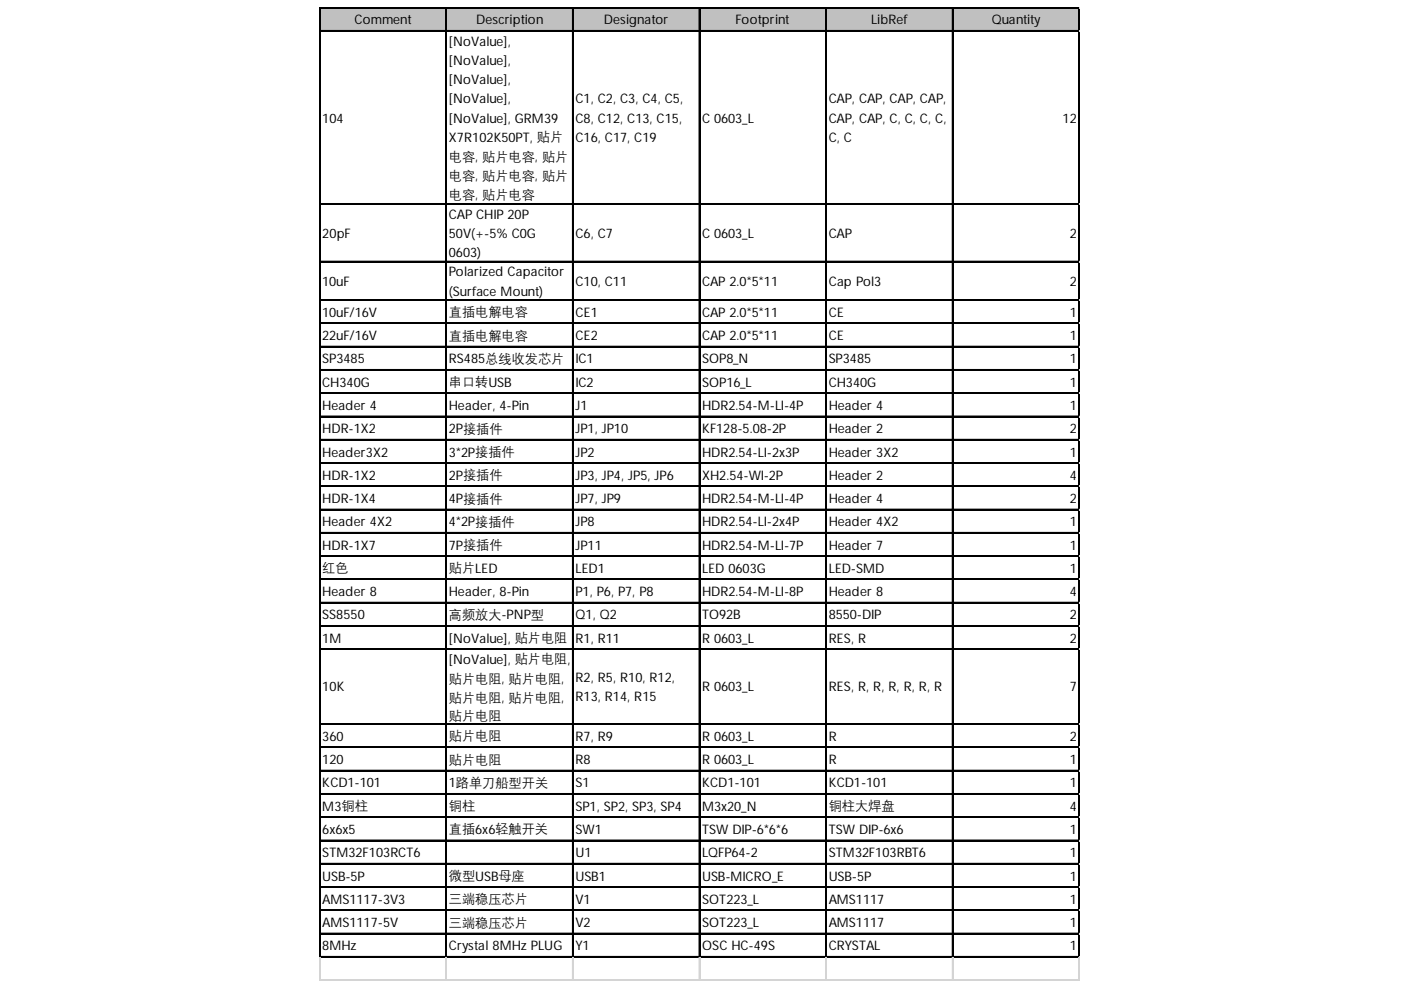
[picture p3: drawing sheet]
<svg xmlns="http://www.w3.org/2000/svg" width="297mm" height="210mm" viewBox="0 0 297 210" stroke-linecap="round" stroke-linejoin="round" font-family="sans-serif">
<defs><g id="words">
<g font-size="2.8">
<text x="75.2" y="5.2">Comment</text>
<text x="101" y="5.2">Description</text>
<text x="128" y="5.2">Designator</text>
<text x="155.9" y="5.2">Footprint</text>
<text x="184.7" y="5.2">LibRef</text>
<text x="210.3" y="5.2">Quantity</text>
<text x="95.2" y="9.7">[NoValue],</text>
<text x="95.2" y="13.8">[NoValue],</text>
<text x="95.2" y="17.8">[NoValue],</text>
<text x="95.2" y="21.9">[NoValue],</text>
<text x="122" y="21.9">C1, C2, C3, C4, C5,</text>
<text x="175.7" y="21.9">CAP, CAP, CAP, CAP,</text>
<text x="68.3" y="26">104</text>
<text x="95.2" y="26">[NoValue], GRM39</text>
<text x="122" y="26">C8, C12, C13, C15,</text>
<text x="148.9" y="26">C 0603_L</text>
<text x="175.7" y="26">CAP, CAP, C, C, C, C,</text>
<text x="225.3" y="26">12</text>
<text x="95.2" y="30.1">X7R102K50PT, 贴片</text>
<text x="95.2" y="34">电容, 贴片电容, 贴片</text>
<text x="122" y="30.1">C16, C17, C19</text>
<text x="175.7" y="30.1">C, C</text>
<text x="95.2" y="38.1">电容, 贴片电容, 贴片</text>
<text x="95.2" y="42.2">电容, 贴片电容</text>
<text x="95.2" y="46.4">CAP CHIP 20P</text>
<text x="68.3" y="50.4">20pF</text>
<text x="95.2" y="50.4">50V(+-5% C0G</text>
<text x="122" y="50.4">C6, C7</text>
<text x="148.9" y="50.4">C 0603_L</text>
<text x="175.7" y="50.4">CAP</text>
<text x="226.8" y="50.4">2</text>
<text x="95.2" y="54.5">0603)</text>
<text x="95.2" y="58.6">Polarized Capacitor</text>
<text x="68.3" y="60.5">10uF</text>
<text x="95.2" y="62.7">(Surface Mount)</text>
<text x="122" y="60.5">C10, C11</text>
<text x="148.9" y="60.5">CAP 2.0*5*11</text>
<text x="175.7" y="60.5">Cap Pol3</text>
<text x="226.8" y="60.5">2</text>
<text x="68.3" y="67.2">10uF/16V</text>
<text x="95.2" y="67.1">直插电解电容</text>
<text x="122" y="67.2">CE1</text>
<text x="148.9" y="67.2">CAP 2.0*5*11</text>
<text x="175.7" y="67.2">CE</text>
<text x="226.8" y="67.2">1</text>
<text x="68.3" y="72.1">22uF/16V</text>
<text x="68.3" y="77.1">SP3485</text>
<text x="95.2" y="72">直插电解电容</text>
<text x="95.2" y="77.1">RS485总线收发芯片</text>
<text x="122" y="72.1">CE2</text>
<text x="122" y="77.1">IC1</text>
<text x="148.9" y="72.1">CAP 2.0*5*11</text>
<text x="148.9" y="77.1">SOP8_N</text>
<text x="175.7" y="72.1">CE</text>
<text x="175.7" y="77.1">SP3485</text>
<text x="226.8" y="72.1">1</text>
<text x="226.8" y="77.1">1</text>
<text x="68.3" y="82">CH340G</text>
<text x="95.2" y="81.9">串口转USB</text>
<text x="122" y="82">IC2</text>
<text x="148.9" y="82">SOP16_L</text>
<text x="175.7" y="82">CH340G</text>
<text x="226.8" y="82">1</text>
<text x="68.3" y="86.9">Header 4</text>
<text x="95.2" y="86.9">Header, 4-Pin</text>
<text x="122" y="86.9">J1</text>
<text x="148.9" y="86.9">HDR2.54-M-LI-4P</text>
<text x="175.7" y="86.9">Header 4</text>
<text x="226.8" y="86.9">1</text>
<text x="68.3" y="91.9">HDR-1X2</text>
<text x="95.2" y="91.9">2P接插件</text>
<text x="122" y="91.9">JP1, JP10</text>
<text x="148.9" y="91.9">KF128-5.08-2P</text>
<text x="175.7" y="91.9">Header 2</text>
<text x="226.8" y="91.9">2</text>
<text x="68.3" y="96.8">Header3X2</text>
<text x="68.3" y="101.7">HDR-1X2</text>
<text x="95.2" y="96.8">3*2P接插件</text>
<text x="95.2" y="101.7">2P接插件</text>
<text x="122" y="96.8">JP2</text>
<text x="122" y="101.7">JP3, JP4, JP5, JP6</text>
<text x="148.9" y="96.8">HDR2.54-LI-2x3P</text>
<text x="148.9" y="101.7">XH2.54-WI-2P</text>
<text x="175.7" y="96.8">Header 3X2</text>
<text x="175.7" y="101.7">Header 2</text>
<text x="226.8" y="96.8">1</text>
<text x="226.8" y="101.7">4</text>
<text x="68.3" y="106.7">HDR-1X4</text>
<text x="95.2" y="106.7">4P接插件</text>
<text x="122" y="106.7">JP7, JP9</text>
<text x="148.9" y="106.7">HDR2.54-M-LI-4P</text>
<text x="175.7" y="106.7">Header 4</text>
<text x="226.8" y="106.7">2</text>
<text x="68.3" y="111.6">Header 4X2</text>
<text x="95.2" y="111.6">4*2P接插件</text>
<text x="122" y="111.6">JP8</text>
<text x="148.9" y="111.6">HDR2.54-LI-2x4P</text>
<text x="175.7" y="111.6">Header 4X2</text>
<text x="226.8" y="111.6">1</text>
<text x="68.3" y="116.5">HDR-1X7</text>
<text x="95.2" y="116.5">7P接插件</text>
<text x="122" y="116.5">JP11</text>
<text x="148.9" y="116.5">HDR2.54-M-LI-7P</text>
<text x="175.7" y="116.5">Header 7</text>
<text x="226.8" y="116.5">1</text>
<text x="68.3" y="121.4">红色</text>
<text x="95.2" y="121.4">贴片LED</text>
<text x="122" y="121.5">LED1</text>
<text x="148.9" y="121.5">LED 0603G</text>
<text x="175.7" y="121.5">LED-SMD</text>
<text x="226.8" y="121.5">1</text>
<text x="68.3" y="126.4">Header 8</text>
<text x="68.3" y="131.3">SS8550</text>
<text x="95.2" y="126.4">Header, 8-Pin</text>
<text x="95.2" y="131.2">高频放大-PNP型</text>
<text x="122" y="126.4">P1, P6, P7, P8</text>
<text x="122" y="131.3">Q1, Q2</text>
<text x="148.9" y="126.4">HDR2.54-M-LI-8P</text>
<text x="148.9" y="131.3">TO92B</text>
<text x="175.7" y="126.4">Header 8</text>
<text x="175.7" y="131.3">8550-DIP</text>
<text x="226.8" y="126.4">4</text>
<text x="226.8" y="131.3">2</text>
<text x="68.3" y="136.3">1M</text>
<text x="95.2" y="136.3">[NoValue], 贴片电阻</text>
<text x="122" y="136.3">R1, R11</text>
<text x="148.9" y="136.3">R 0603_L</text>
<text x="175.7" y="136.3">RES, R</text>
<text x="226.8" y="136.3">2</text>
<text x="95.2" y="140.8">[NoValue], 贴片电阻,</text>
<text x="68.3" y="146.6">10K</text>
<text x="95.2" y="144.7">贴片电阻, 贴片电阻,</text>
<text x="95.2" y="148.8">贴片电阻, 贴片电阻,</text>
<text x="122" y="144.6">R2, R5, R10, R12,</text>
<text x="122" y="148.7">R13, R14, R15</text>
<text x="148.9" y="146.6">R 0603_L</text>
<text x="175.7" y="146.6">RES, R, R, R, R, R, R</text>
<text x="226.8" y="146.6">7</text>
<text x="95.2" y="152.7">贴片电阻</text>
<text x="68.3" y="157.1">360</text>
<text x="95.2" y="157">贴片电阻</text>
<text x="95.2" y="161.9">贴片电阻</text>
<text x="122" y="157.1">R7, R9</text>
<text x="148.9" y="157.1">R 0603_L</text>
<text x="175.7" y="157.1">R</text>
<text x="226.8" y="157.1">2</text>
<text x="68.3" y="162">120</text>
<text x="68.3" y="167">KCD1-101</text>
<text x="95.2" y="167">1路单刀船型开关</text>
<text x="122" y="162">R8</text>
<text x="122" y="167">S1</text>
<text x="148.9" y="162">R 0603_L</text>
<text x="148.9" y="167">KCD1-101</text>
<text x="175.7" y="162">R</text>
<text x="175.7" y="167">KCD1-101</text>
<text x="226.8" y="162">1</text>
<text x="226.8" y="167">1</text>
<text x="68.3" y="171.9">M3铜柱</text>
<text x="95.2" y="171.8">铜柱</text>
<text x="122" y="171.9">SP1, SP2, SP3, SP4</text>
<text x="148.9" y="171.9">M3x20_N</text>
<text x="175.7" y="171.8">铜柱大焊盘</text>
<text x="226.8" y="171.9">4</text>
<text x="68.3" y="176.8">6x6x5</text>
<text x="95.2" y="176.7">直插6x6轻触开关</text>
<text x="122" y="176.8">SW1</text>
<text x="148.9" y="176.8">TSW DIP-6*6*6</text>
<text x="175.7" y="176.8">TSW DIP-6x6</text>
<text x="226.8" y="176.8">1</text>
<text x="68.3" y="181.8">STM32F103RCT6</text>
<text x="122" y="181.8">U1</text>
<text x="148.9" y="181.8">LQFP64-2</text>
<text x="175.7" y="181.8">STM32F103RBT6</text>
<text x="226.8" y="181.8">1</text>
<text x="68.3" y="186.7">USB-5P</text>
<text x="68.3" y="191.6">AMS1117-3V3</text>
<text x="95.2" y="186.6">微型USB母座</text>
<text x="95.2" y="191.5">三端稳压芯片</text>
<text x="122" y="186.7">USB1</text>
<text x="122" y="191.6">V1</text>
<text x="148.9" y="186.7">USB-MICRO_E</text>
<text x="148.9" y="191.6">SOT223_L</text>
<text x="175.7" y="186.7">USB-5P</text>
<text x="175.7" y="191.6">AMS1117</text>
<text x="226.8" y="186.7">1</text>
<text x="226.8" y="191.6">1</text>
<text x="68.3" y="196.6">AMS1117-5V</text>
<text x="95.2" y="196.5">三端稳压芯片</text>
<text x="122" y="196.6">V2</text>
<text x="148.9" y="196.6">SOT223_L</text>
<text x="175.7" y="196.6">AMS1117</text>
<text x="226.8" y="196.6">1</text>
<text x="68.3" y="201.5">8MHz</text>
<text x="95.2" y="201.5">Crystal 8MHz PLUG</text>
<text x="122" y="201.5">Y1</text>
<text x="148.9" y="201.5">OSC HC-49S</text>
<text x="175.7" y="201.5">CRYSTAL</text>
<text x="226.8" y="201.5">1</text>
</g>
</g></defs>
<path d="M67.8 1.7h161.2v5h-161.2z" fill="#c0c0c0"/>
<g fill="none" stroke="#000" stroke-width=".21">
<path d="M67.7 1.5v201.5M67.8 1.5v201.5M67.9 1.5h161.1M67.9 1.6h161.1M67.9 6.5h161.1M67.9 6.6h161.1M94.5 1.7v201.3M94.6 1.7v201.3M121.4 1.7v201.3M121.5 1.7v201.3M148.2 1.7v201.3M148.3 1.7v201.3"/>
<path d="M175 1.7v201.3M175.2 1.7v201.3M201.9 1.7v201.3M202 1.7v201.3M228.7 1.7v201.3M228.8 1.7v201.3M67.9 43.1h161.1M67.9 43.3h161.1M67.9 55.4h161.1M67.9 55.5h161.1M67.9 63.5h161.1M67.9 63.6h161.1"/>
<path d="M67.9 68.5h161.1M67.9 68.6h161.1M67.9 73.4h161.1M67.9 73.5h161.1M67.9 78.3h161.1M67.9 78.4h161.1M67.9 83.3h161.1M67.9 83.4h161.1M67.9 88.2h161.1M67.9 88.3h161.1M67.9 93.1h161.1M67.9 93.2h161.1"/>
<path d="M67.9 98.1h161.1M67.9 98.2h161.1M67.9 103h161.1M67.9 103.1h161.1M67.9 107.9h161.1M67.9 108.1h161.1M67.9 112.9h161.1M67.9 113h161.1M67.9 117.8h161.1M67.9 117.9h161.1M67.9 122.8h161.1M67.9 122.9h161.1"/>
<path d="M67.9 127.7h161.1M67.9 127.8h161.1M67.9 132.6h161.1M67.9 132.7h161.1M67.9 137.6h161.1M67.9 137.7h161.1M67.9 153.4h161.1M67.9 153.5h161.1M67.9 158.4h161.1M67.9 158.5h161.1M67.9 163.3h161.1M67.9 163.4h161.1"/>
<path d="M67.9 168.2h161.1M67.9 168.3h161.1M67.9 173.2h161.1M67.9 173.3h161.1M67.9 178.1h161.1M67.9 178.2h161.1M67.9 183h161.1M67.9 183.2h161.1M67.9 188h161.1M67.9 188.1h161.1M67.9 192.9h161.1M67.9 193h161.1"/>
<path d="M67.9 197.8h161.1M67.9 198h161.1M67.9 202.8h161.1M67.9 202.9h161.1"/>
</g>
<g fill="none" stroke="#d4d4d4" stroke-width=".21">
<path d="M229 1.5h.1M67.7 203v5M67.8 203v5M94.5 203v5M94.6 203v5M121.4 203v5M121.5 203v5M148.2 203v5M148.3 203v5M175 203v5M175.2 203v5M201.9 203v5"/>
<path d="M202 203v5M228.7 203v5M228.8 203v5"/>
</g>
<path d="M229 1.5v.2z" fill="#d4d4d4"/>
<path d="M229 6.5h.1" fill="none" stroke="#d4d4d4" stroke-width=".21"/>
<path d="M229 6.5v.2z" fill="#d4d4d4"/>
<path d="M229 43.1h.1" fill="none" stroke="#d4d4d4" stroke-width=".21"/>
<path d="M229 43.1v.3z" fill="#d4d4d4"/>
<path d="M229 55.4h.1" fill="none" stroke="#d4d4d4" stroke-width=".21"/>
<path d="M229 55.4v.2z" fill="#d4d4d4"/>
<path d="M229 63.5h.1" fill="none" stroke="#d4d4d4" stroke-width=".21"/>
<path d="M229 63.5v.2z" fill="#d4d4d4"/>
<path d="M229 68.5h.1" fill="none" stroke="#d4d4d4" stroke-width=".21"/>
<path d="M229 68.5v.2z" fill="#d4d4d4"/>
<path d="M229 73.4h.1" fill="none" stroke="#d4d4d4" stroke-width=".21"/>
<path d="M229 73.4v.2z" fill="#d4d4d4"/>
<path d="M229 78.3h.1" fill="none" stroke="#d4d4d4" stroke-width=".21"/>
<path d="M229 78.3v.3z" fill="#d4d4d4"/>
<path d="M229 83.3h.1" fill="none" stroke="#d4d4d4" stroke-width=".21"/>
<path d="M229 83.3v.2z" fill="#d4d4d4"/>
<path d="M229 88.2h.1" fill="none" stroke="#d4d4d4" stroke-width=".21"/>
<path d="M229 88.2v.2z" fill="#d4d4d4"/>
<path d="M229 93.1h.1" fill="none" stroke="#d4d4d4" stroke-width=".21"/>
<path d="M229 93.1v.3z" fill="#d4d4d4"/>
<path d="M229 98.1h.1" fill="none" stroke="#d4d4d4" stroke-width=".21"/>
<path d="M229 98.1v.2z" fill="#d4d4d4"/>
<path d="M229 103h.1" fill="none" stroke="#d4d4d4" stroke-width=".21"/>
<path d="M229 103v.2z" fill="#d4d4d4"/>
<path d="M229 107.9h.1" fill="none" stroke="#d4d4d4" stroke-width=".21"/>
<path d="M229 107.9v.3z" fill="#d4d4d4"/>
<path d="M229 112.9h.1" fill="none" stroke="#d4d4d4" stroke-width=".21"/>
<path d="M229 112.9v.2z" fill="#d4d4d4"/>
<path d="M229 117.8h.1" fill="none" stroke="#d4d4d4" stroke-width=".21"/>
<path d="M229 117.8v.2z" fill="#d4d4d4"/>
<path d="M229 122.8h.1" fill="none" stroke="#d4d4d4" stroke-width=".21"/>
<path d="M229 122.8v.2z" fill="#d4d4d4"/>
<path d="M229 127.7h.1" fill="none" stroke="#d4d4d4" stroke-width=".21"/>
<path d="M229 127.7v.2z" fill="#d4d4d4"/>
<path d="M229 132.6h.1" fill="none" stroke="#d4d4d4" stroke-width=".21"/>
<path d="M229 132.6v.2z" fill="#d4d4d4"/>
<path d="M229 137.6h.1" fill="none" stroke="#d4d4d4" stroke-width=".21"/>
<path d="M229 137.6v.2z" fill="#d4d4d4"/>
<path d="M229 153.4h.1" fill="none" stroke="#d4d4d4" stroke-width=".21"/>
<path d="M229 153.4v.2z" fill="#d4d4d4"/>
<path d="M229 158.4h.1" fill="none" stroke="#d4d4d4" stroke-width=".21"/>
<path d="M229 158.4v.2z" fill="#d4d4d4"/>
<path d="M229 163.3h.1" fill="none" stroke="#d4d4d4" stroke-width=".21"/>
<path d="M229 163.3v.2z" fill="#d4d4d4"/>
<path d="M229 168.2h.1" fill="none" stroke="#d4d4d4" stroke-width=".21"/>
<path d="M229 168.2v.3z" fill="#d4d4d4"/>
<path d="M229 173.2h.1" fill="none" stroke="#d4d4d4" stroke-width=".21"/>
<path d="M229 173.2v.2z" fill="#d4d4d4"/>
<path d="M229 178.1h.1" fill="none" stroke="#d4d4d4" stroke-width=".21"/>
<path d="M229 178.1v.2z" fill="#d4d4d4"/>
<path d="M229 183h.1" fill="none" stroke="#d4d4d4" stroke-width=".21"/>
<path d="M229 183v.3z" fill="#d4d4d4"/>
<path d="M229 188h.1" fill="none" stroke="#d4d4d4" stroke-width=".21"/>
<path d="M229 188v.2z" fill="#d4d4d4"/>
<path d="M229 192.9h.1" fill="none" stroke="#d4d4d4" stroke-width=".21"/>
<path d="M229 192.9v.2z" fill="#d4d4d4"/>
<path d="M229 197.8h.1" fill="none" stroke="#d4d4d4" stroke-width=".21"/>
<path d="M229 197.8v.3z" fill="#d4d4d4"/>
<path d="M229 202.8h.1" fill="none" stroke="#d4d4d4" stroke-width=".21"/>
<path d="M229 202.8v.2z" fill="#d4d4d4"/>
<path d="M67.7 207.7h161.3M67.7 207.8h161.3" fill="none" stroke="#d4d4d4" stroke-width=".21"/>
<use href="#words"/>
</svg>
